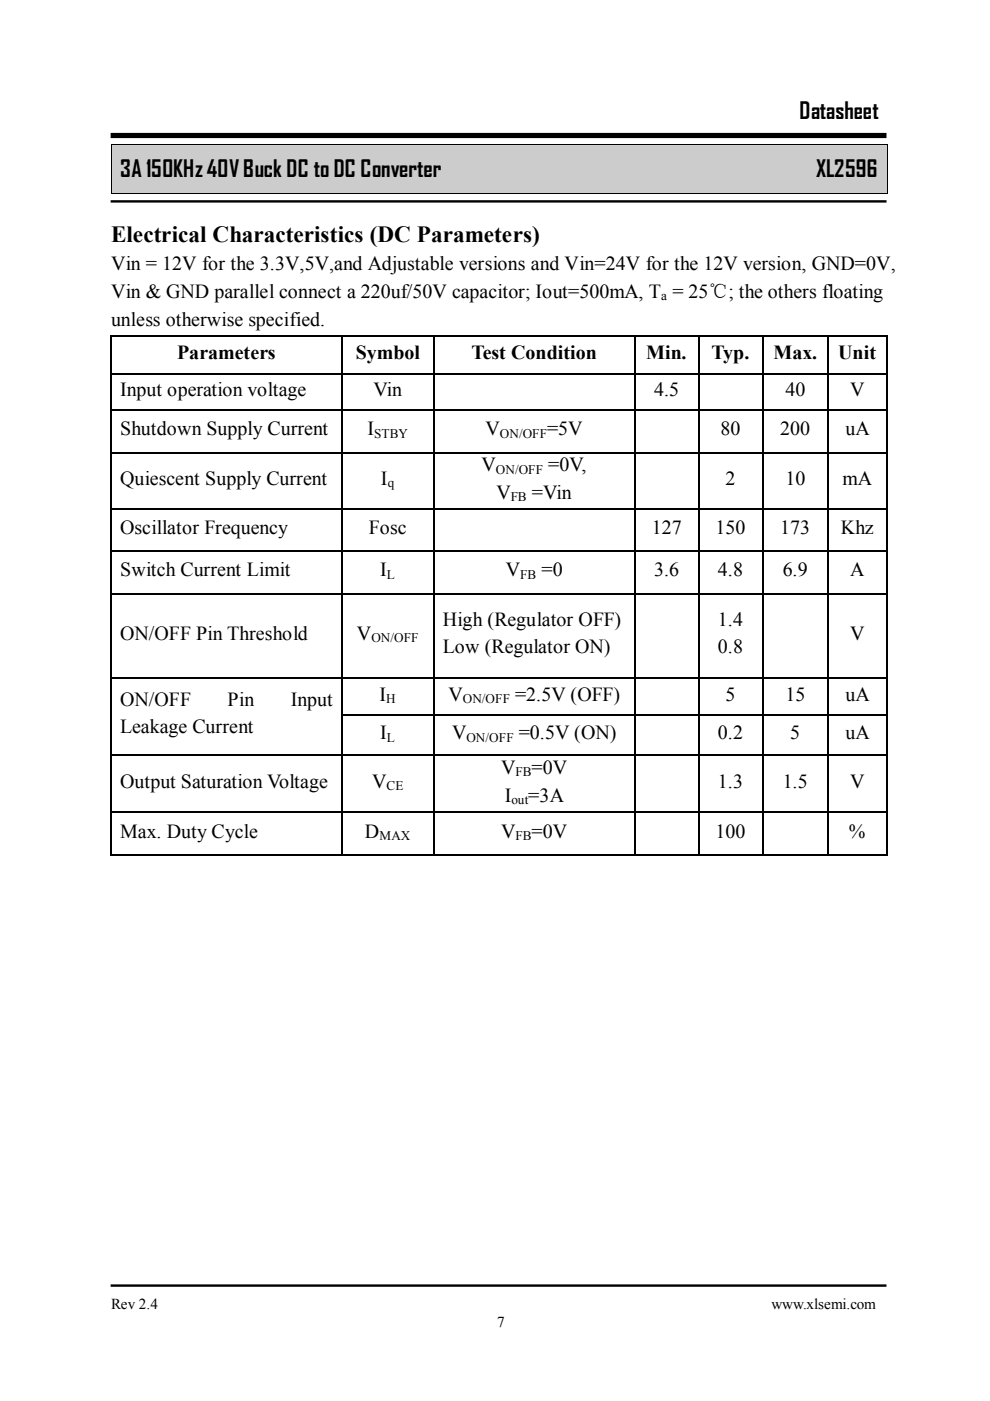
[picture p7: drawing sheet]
<svg xmlns="http://www.w3.org/2000/svg" width="210mm" height="297mm" viewBox="0 0 210 297" stroke-linecap="round" stroke-linejoin="round" font-family="sans-serif">
<defs><g id="words">
<g font-size="4.9">
<text x="169.5" y="25.2">Datasheet</text>
<text x="25.5" y="37.6">3A 150KHz40VBuck DC to DC Converter</text>
<text x="173" y="37.6">XL2596</text>
<text x="23.5" y="51.3">Electrical Characteristics (DC Parameters)</text>
</g>
<g font-size="4.2">
<text x="23.5" y="57.3">Vin = 12V for the 3.3V,5V,and Adjustable versions and Vin=24V for the 12V version, GND=0V,</text>
<text x="23.5" y="63.2">Vin &amp; GND parallel connect a 220uf/50V capacitor; Iout=500mA, T = 25℃; the others floating</text>
<text x="23.5" y="69">unless otherwise specified.</text>
<text x="37.6" y="76.1">Parameters</text>
<text x="75.4" y="76.1">Symbol</text>
<text x="100" y="76.1">Test Condition</text>
<text x="137" y="76.1">Min.</text>
<text x="150.9" y="76.1">Typ.</text>
<text x="164" y="76.1">Max.</text>
<text x="177.7" y="76.1">Unit</text>
<text x="25.5" y="83.9">Input operation voltage</text>
<text x="79.2" y="83.9">Vin</text>
<text x="138.7" y="83.9">4.5</text>
<text x="166.5" y="83.9">40</text>
<text x="180.3" y="83.9">V</text>
<text x="25.5" y="92.3">Shutdown Supply Current</text>
<text x="77.9" y="92.3">I</text>
<text x="103" y="92.3">V</text>
<text x="116" y="92.3">=5V</text>
<text x="152.7" y="92.3">80</text>
<text x="165.4" y="92.3">200</text>
<text x="179.2" y="92.3">uA</text>
<text x="102.1" y="99.9">V</text>
<text x="116.2" y="99.9">=0V,</text>
<text x="25.5" y="102.8">Quiescent Supply Current</text>
<text x="80.8" y="102.8">I</text>
<text x="105.2" y="105.8">V</text>
<text x="112.8" y="105.8">=Vin</text>
<text x="153.8" y="102.8">2</text>
<text x="166.5" y="102.8">10</text>
<text x="178.6" y="102.8">mA</text>
<text x="25.5" y="113.3">Oscillator Frequency</text>
<text x="78.2" y="113.3">Fosc</text>
<text x="138.2" y="113.3">127</text>
<text x="151.7" y="113.3">150</text>
<text x="165.4" y="113.3">173</text>
<text x="178.3" y="113.3">Khz</text>
<text x="25.5" y="122.2">Switch Current Limit</text>
<text x="80.6" y="122.2">I</text>
<text x="107.3" y="122.2">V</text>
<text x="114.8" y="122.2">=0</text>
<text x="138.7" y="122.2">3.6</text>
<text x="152.2" y="122.2">4.8</text>
<text x="165.9" y="122.2">6.9</text>
<text x="180.3" y="122.2">A</text>
<text x="25.5" y="135.7">ON/OFF Pin Threshold</text>
<text x="75.7" y="135.7">V</text>
<text x="93.9" y="132.7">High (Regulator OFF)</text>
<text x="152.2" y="132.7">1.4</text>
<text x="180.3" y="135.7">V</text>
<text x="93.9" y="138.5">Low (Regulator ON)</text>
<text x="152.2" y="138.5">0.8</text>
<text x="25.5" y="149.6">ON/OFF</text>
<text x="48.3" y="149.6">Pin</text>
<text x="61.6" y="149.6">Input</text>
<text x="80.4" y="148.5">I</text>
<text x="95.1" y="148.5">V</text>
<text x="109.2" y="148.5">=2.5V (OFF)</text>
<text x="153.8" y="148.5">5</text>
<text x="166.5" y="148.5">15</text>
<text x="179.2" y="148.5">uA</text>
<text x="25.5" y="155.5">Leakage Current</text>
<text x="80.6" y="156.7">I</text>
<text x="95.8" y="156.7">V</text>
<text x="110" y="156.7">=0.5V (ON)</text>
<text x="152.2" y="156.7">0.2</text>
<text x="167.6" y="156.7">5</text>
<text x="179.2" y="156.7">uA</text>
<text x="25.5" y="167">Output Saturation Voltage</text>
<text x="78.9" y="167">V</text>
<text x="106.3" y="164.1">V</text>
<text x="112.7" y="164.1">=0V</text>
<text x="152.2" y="167">1.3</text>
<text x="165.9" y="167">1.5</text>
<text x="180.3" y="167">V</text>
<text x="107" y="170">I</text>
<text x="112" y="170">=3A</text>
<text x="25.5" y="177.6">Max. Duty Cycle</text>
<text x="77.4" y="177.6">D</text>
<text x="106.3" y="177.6">V</text>
<text x="112.7" y="177.6">=0V</text>
<text x="151.7" y="177.6">100</text>
<text x="180" y="177.6">%</text>
</g>
<g font-size="3.2">
<text x="23.5" y="277.6">Rev 2.4</text>
<text x="105.4" y="281.3">7</text>
<text x="163.6" y="277.6">www.xlsemi.com</text>
</g>
<g font-size="2.8">
<text x="140.2" y="63.7">a</text>
<text x="79.3" y="92.8">STBY</text>
<text x="106" y="92.8">ON/OFF</text>
<text x="105.2" y="100.4">ON/OFF</text>
<text x="82.2" y="103.3">q</text>
<text x="108.3" y="106.3">FB</text>
<text x="82" y="122.7">L</text>
<text x="110.3" y="122.7">FB</text>
<text x="78.7" y="136.2">ON/OFF</text>
<text x="81.9" y="149">H</text>
<text x="98.1" y="149">ON/OFF</text>
<text x="82" y="157.3">L</text>
<text x="98.9" y="157.3">ON/OFF</text>
<text x="82" y="167.5">CE</text>
<text x="109.3" y="164.6">FB</text>
<text x="108.5" y="170.5">out</text>
<text x="80.4" y="178.1">MAX</text>
<text x="109.3" y="178.1">FB</text>
</g>
</g></defs>
<g fill="#ccc">
<path d="M23.6 30.8h164.5v10.1h-164.5z"/>
<path d="M25.5 32.9h160.9v5.9h-160.9z"/>
</g>
<g fill="#000">
<path d="M23.5 30.6h.1v.2h-.1zM188.1 30.6h.2v.2h-.2zM23.5 40.9h.1v.2h-.1zM188.1 40.9h.2v.2h-.2zM23.4 71.1h.3v.3h-.3zM23.4 79h.3v.4h-.3zM72.3 71.1h.3v.3h-.3zM72.3 79h.3v.4h-.3zM91.9 71.1h.3v.3h-.3zM91.9 79h.3v.4h-.3zM134.5 71.1h.3v.3h-.3zM134.5 79h.3v.4h-.3z"/>
<path d="M148 71.1h.3v.3h-.3zM148 79h.3v.4h-.3zM161.5 71.1h.4v.3h-.4zM161.5 79h.4v.4h-.4zM175.4 71.1h.4v.3h-.4zM175.4 79h.4v.4h-.4zM187.9 71.1h.3v.3h-.3zM187.9 79h.3v.4h-.3zM23.4 86.8h.3v.4h-.3zM23.4 95.8h.3v.3h-.3zM72.3 86.8h.3v.4h-.3zM72.3 95.8h.3v.3h-.3z"/>
<path d="M91.9 86.8h.3v.4h-.3zM91.9 95.8h.3v.3h-.3zM134.5 86.8h.3v.4h-.3zM134.5 95.8h.3v.3h-.3zM148 86.8h.3v.4h-.3zM148 95.8h.3v.3h-.3zM161.5 86.8h.4v.4h-.4zM161.5 95.8h.4v.3h-.4zM175.4 86.8h.4v.4h-.4zM175.4 95.8h.4v.3h-.4zM187.9 86.8h.3v.4h-.3zM187.9 95.8h.3v.3h-.3z"/>
<path d="M23.4 107.8h.3v.3h-.3zM23.4 116.7h.3v.3h-.3zM72.3 107.8h.3v.3h-.3zM72.3 116.7h.3v.3h-.3zM91.9 107.8h.3v.3h-.3zM91.9 116.7h.3v.3h-.3zM134.5 107.8h.3v.3h-.3zM134.5 116.7h.3v.3h-.3zM148 107.8h.3v.3h-.3zM148 116.7h.3v.3h-.3zM161.5 107.8h.4v.3h-.4zM161.5 116.7h.4v.3h-.4z"/>
<path d="M175.4 107.8h.4v.3h-.4zM175.4 116.7h.4v.3h-.4zM187.9 107.8h.3v.3h-.3zM187.9 116.7h.3v.3h-.3zM23.4 125.7h.3v.3h-.3zM72.3 125.7h.3v.3h-.3zM91.9 125.7h.3v.3h-.3zM134.5 125.7h.3v.3h-.3zM148 125.7h.3v.3h-.3zM161.5 125.7h.4v.3h-.4zM175.4 125.7h.4v.3h-.4zM187.9 125.7h.3v.3h-.3z"/>
<path d="M23.4 143.5h.3v.4h-.3zM23.4 151.5h.3v.3h-.3zM72.3 143.5h.3v.4h-.3zM72.3 151.5h.3v.3h-.3zM91.9 143.5h.3v.4h-.3zM91.9 151.5h.3v.3h-.3zM134.5 143.5h.3v.4h-.3zM134.5 151.5h.3v.3h-.3zM148 143.5h.3v.4h-.3zM148 151.5h.3v.3h-.3zM161.5 143.5h.4v.4h-.4zM161.5 151.5h.4v.3h-.4z"/>
<path d="M175.4 143.5h.4v.4h-.4zM175.4 151.5h.4v.3h-.4zM187.9 143.5h.3v.4h-.3zM187.9 151.5h.3v.3h-.3zM23.4 160h.3v.3h-.3zM23.4 172h.3v.3h-.3zM72.3 160h.3v.3h-.3zM72.3 172h.3v.3h-.3zM91.9 160h.3v.3h-.3zM91.9 172h.3v.3h-.3zM134.5 160h.3v.3h-.3zM134.5 172h.3v.3h-.3z"/>
<path d="M148 160h.3v.3h-.3zM148 172h.3v.3h-.3zM161.5 160h.4v.3h-.4zM161.5 172h.4v.3h-.4zM175.4 160h.4v.3h-.4zM175.4 172h.4v.3h-.4zM187.9 160h.3v.3h-.3zM187.9 172h.3v.3h-.3zM23.4 181h.3v.4h-.3zM72.3 181h.3v.4h-.3zM91.9 181h.3v.4h-.3zM134.5 181h.3v.4h-.3z"/>
<path d="M148 181h.3v.4h-.3zM161.5 181h.4v.4h-.4zM175.4 181h.4v.4h-.4zM187.9 181h.3v.4h-.3z"/>
</g>
<path d="M23.5 30.8v10.1M23.6 30.7h164.5M188.2 30.8v10.1M23.6 41h164.5" fill="none" stroke="#000" stroke-width=".21"/>
<path d="M23.5 28.7h164.5" fill="none" stroke="#000" stroke-width="1.1" stroke-linecap="butt"/>
<path d="M23.5 42.7h164.5M23.5 272.6h164.5" fill="none" stroke="#000" stroke-width=".51"/>
<g fill="none" stroke="#000" stroke-width=".34">
<path d="M23.5 71.4v7.6M23.5 79.4v7.4M23.7 71.2h48.6M23.7 79.2h48.6M72.5 71.4v7.6M72.5 79.4v7.4M72.6 71.2h19.3M72.6 79.2h19.3M92 71.4v7.6M92 79.4v7.4M92.2 71.2h42.3M92.2 79.2h42.3"/>
<path d="M134.6 71.4v7.6M134.6 79.4v7.4M134.8 71.2h13.2M134.8 79.2h13.2M148.2 71.4v7.6M148.2 79.4v7.4M148.3 71.2h13.2M148.3 79.2h13.2M161.7 71.4v7.6M161.7 79.4v7.4M161.9 71.2h13.5M161.9 79.2h13.5"/>
<path d="M175.6 71.4v7.6M175.6 79.4v7.4M175.8 71.2h12.1M175.8 79.2h12.1M188 71.4v7.6M188 79.4v7.4M23.5 87.2v8.6M23.5 96.1v11.7M23.7 87h48.6M23.7 96h48.6M72.5 87.2v8.6M72.5 96.1v11.7"/>
<path d="M72.6 87h19.3M72.6 96h19.3M92 87.2v8.6M92 96.1v11.7M92.2 87h42.3M92.2 96h42.3M134.6 87.2v8.6M134.6 96.1v11.7M134.8 87h13.2M134.8 96h13.2M148.2 87.2v8.6M148.2 96.1v11.7"/>
<path d="M148.3 87h13.2M148.3 96h13.2M161.7 87.2v8.6M161.7 96.1v11.7M161.9 87h13.5M161.9 96h13.5M175.6 87.2v8.6M175.6 96.1v11.7M175.8 87h12.1M175.8 96h12.1M188 87.2v8.6M188 96.1v11.7"/>
<path d="M23.5 108.1v8.6M23.5 117v8.7M23.7 108h48.6M23.7 116.9h48.6M72.5 108.1v8.6M72.5 117v8.7M72.6 108h19.3M72.6 116.9h19.3M92 108.1v8.6M92 117v8.7M92.2 108h42.3M92.2 116.9h42.3"/>
<path d="M134.6 108.1v8.6M134.6 117v8.7M134.8 108h13.2M134.8 116.9h13.2M148.2 108.1v8.6M148.2 117v8.7M148.3 108h13.2M148.3 116.9h13.2M161.7 108.1v8.6M161.7 117v8.7M161.9 108h13.5M161.9 116.9h13.5"/>
<path d="M175.6 108.1v8.6M175.6 117v8.7M175.8 108h12.1M175.8 116.9h12.1M188 108.1v8.6M188 117v8.7M23.5 126v17.5M23.7 125.8h48.6M72.5 126v17.5M72.6 125.8h19.3M92 126v17.5M92.2 125.8h42.3"/>
<path d="M134.6 126v17.5M134.8 125.8h13.2M148.2 126v17.5M148.3 125.8h13.2M161.7 126v17.5M161.9 125.8h13.5M175.6 126v17.5M175.8 125.8h12.1M188 126v17.5M23.5 143.9v7.6M23.5 151.8v8.2M23.7 143.7h48.6"/>
<path d="M72.5 143.9v7.6M72.5 151.8v8.2M72.6 143.7h19.3M72.6 151.7h19.3M92 143.9v7.6M92 151.8v8.2M92.2 143.7h42.3M92.2 151.7h42.3M134.6 143.9v7.6M134.6 151.8v8.2M134.8 143.7h13.2M134.8 151.7h13.2"/>
<path d="M148.2 143.9v7.6M148.2 151.8v8.2M148.3 143.7h13.2M148.3 151.7h13.2M161.7 143.9v7.6M161.7 151.8v8.2M161.9 143.7h13.5M161.9 151.7h13.5M175.6 143.9v7.6M175.6 151.8v8.2M175.8 143.7h12.1M175.8 151.7h12.1"/>
<path d="M188 143.9v7.6M188 151.8v8.2M23.5 160.3v11.7M23.5 172.3v8.7M23.7 160.1h48.6M23.7 172.2h48.6M72.5 160.3v11.7M72.5 172.3v8.7M72.6 160.1h19.3M72.6 172.2h19.3M92 160.3v11.7M92 172.3v8.7"/>
<path d="M92.2 160.1h42.3M92.2 172.2h42.3M134.6 160.3v11.7M134.6 172.3v8.7M134.8 160.1h13.2M134.8 172.2h13.2M148.2 160.3v11.7M148.2 172.3v8.7M148.3 160.1h13.2M148.3 172.2h13.2M161.7 160.3v11.7M161.7 172.3v8.7"/>
<path d="M161.9 160.1h13.5M161.9 172.2h13.5M175.6 160.3v11.7M175.6 172.3v8.7M175.8 160.1h12.1M175.8 172.2h12.1M188 160.3v11.7M188 172.3v8.7M23.7 181.2h48.6M72.6 181.2h19.3M92.2 181.2h42.3M134.8 181.2h13.2"/>
<path d="M148.3 181.2h13.2M161.9 181.2h13.5M175.8 181.2h12.1"/>
</g>
<use href="#words"/>
</svg>
